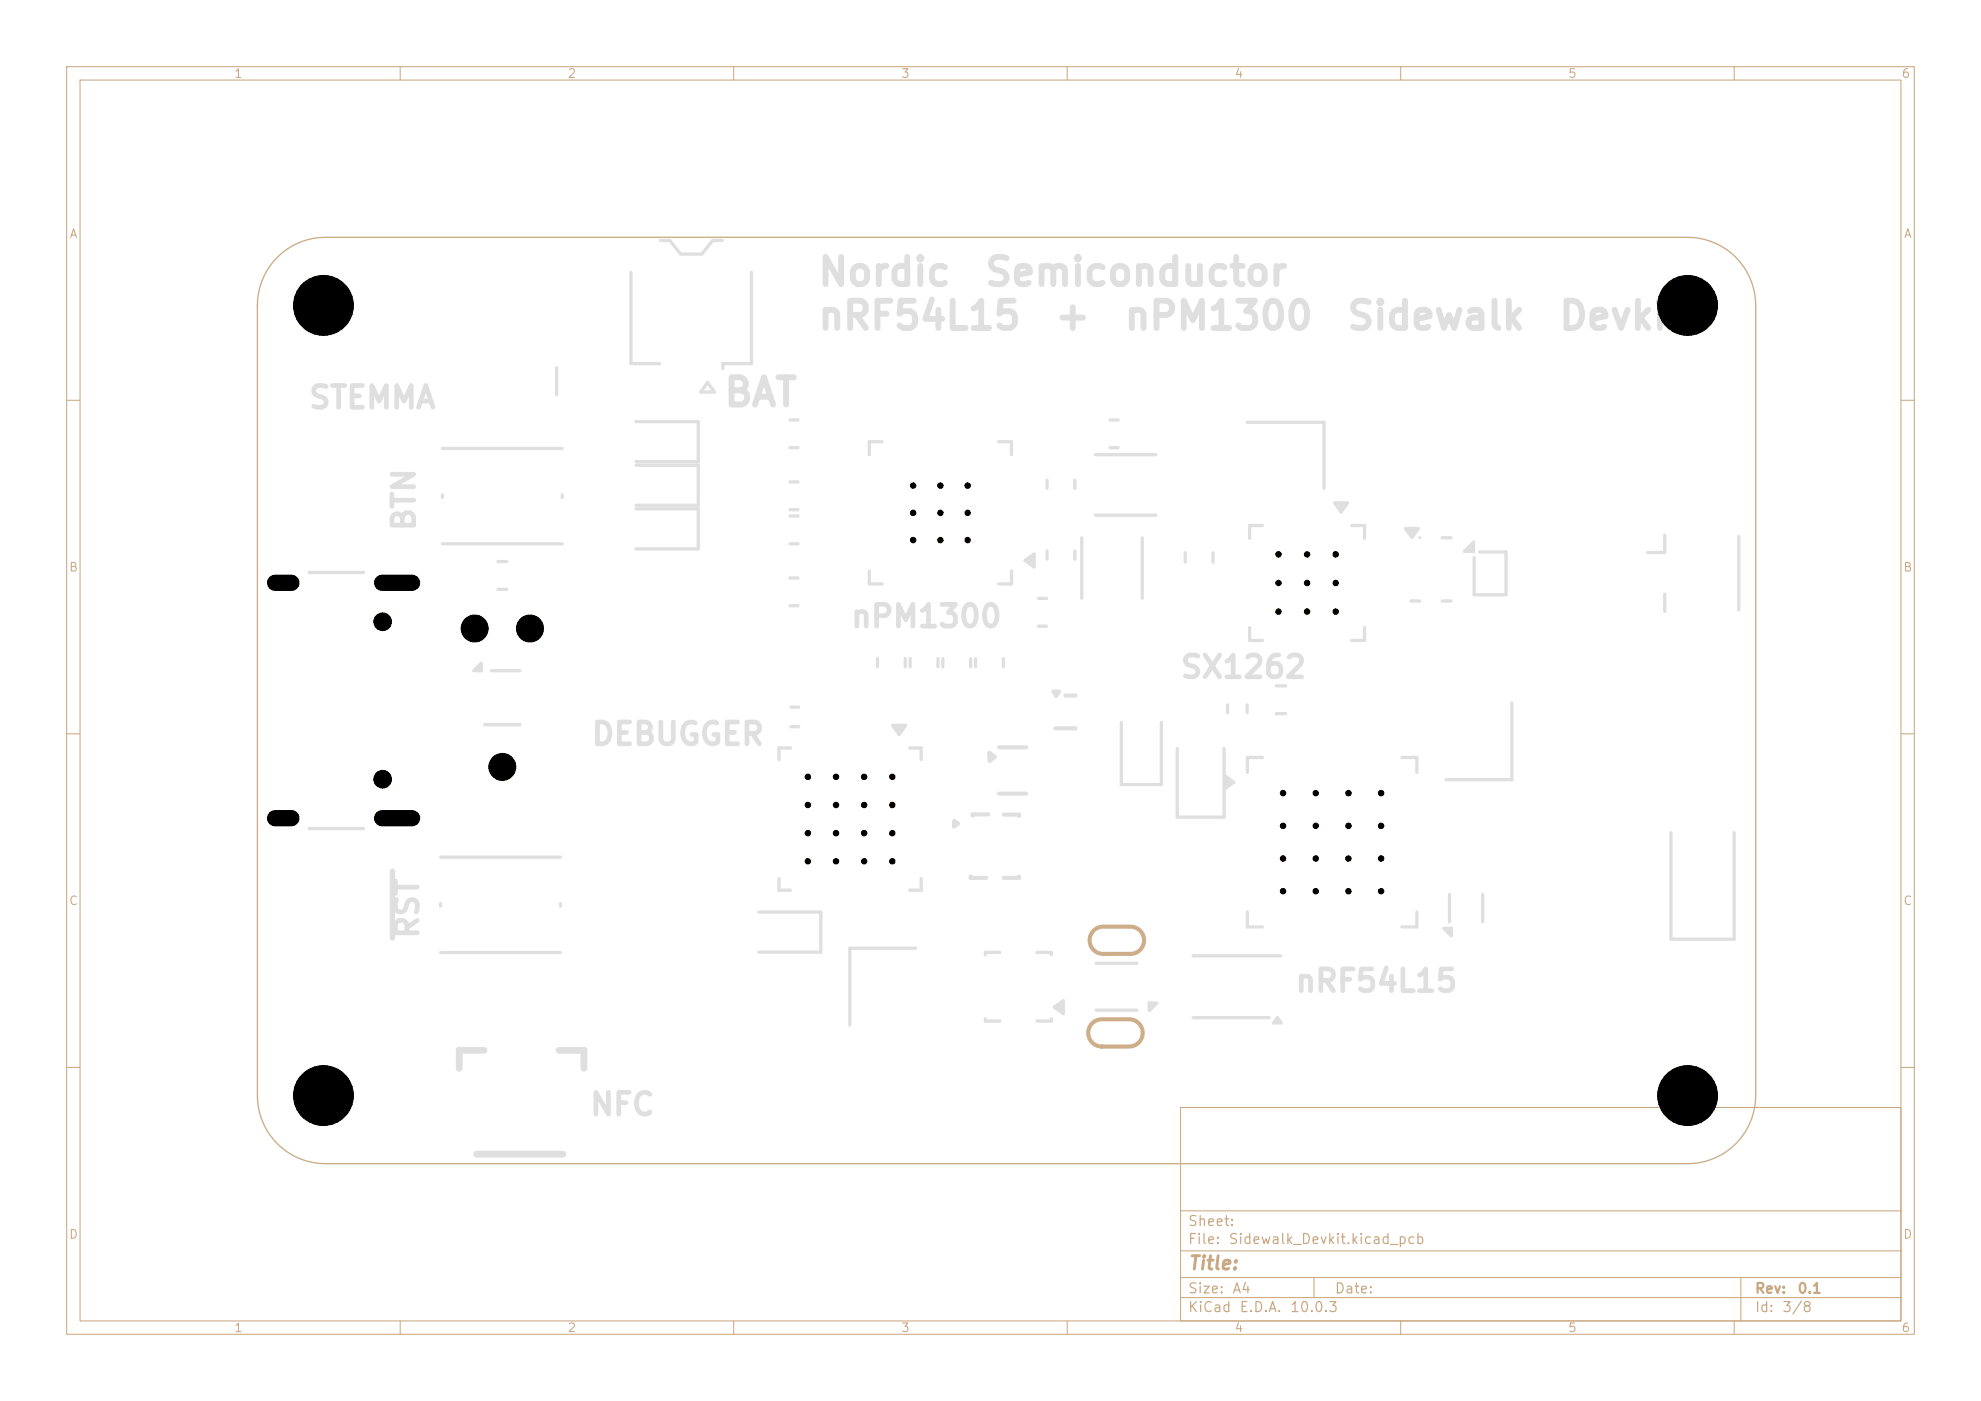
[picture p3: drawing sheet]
<svg xmlns="http://www.w3.org/2000/svg" width="297mm" height="210mm" viewBox="0 0 297 210" stroke-linecap="round" stroke-linejoin="round" font-family="sans-serif">
<defs><g id="words">
<text font-size="4.1" fill="#dfdfdf" x="233.5" y="50.4">Devkit</text>
<text font-size="2" fill="#c9a57c" x="178" y="190.8">Title:</text>
<g font-size="1.5" fill="#c9a57c">
<text x="178" y="184.2">Sheet:</text>
<text x="178" y="186.9">File:</text>
<text x="184.1" y="186.9">Sidewalk_Devkit.kicad_pcb</text>
<text x="178" y="197.1">KiCad</text>
<text x="178" y="194.3">Size:</text>
<text x="184.7" y="194.3">A4</text>
<text x="185.7" y="197.1">E.D.A.</text>
<text x="193.3" y="197.1">10.0.3</text>
<text x="200" y="194.3">Date:</text>
<text x="263" y="194.3">Rev:</text>
<text x="263" y="197.1">Id:</text>
<text x="267.1" y="197.1">3/8</text>
<text x="269.4" y="194.3">0.1</text>
</g>
<g font-size="1.3" fill="#c9a57c">
<text x="35" y="12">1</text>
<text x="85" y="12">2</text>
<text x="135" y="12">3</text>
<text x="185" y="12">4</text>
<text x="235" y="12">5</text>
<text x="285" y="12">6</text>
<text x="10.3" y="36">A</text>
<text x="285.4" y="36">A</text>
<text x="10.3" y="86">B</text>
<text x="285.3" y="86">B</text>
<text x="10.3" y="136">C</text>
<text x="285.3" y="136">C</text>
<text x="10.3" y="186">D</text>
<text x="285.3" y="186">D</text>
<text x="35" y="200">1</text>
<text x="85" y="200">2</text>
<text x="135" y="200">3</text>
<text x="185" y="200">4</text>
<text x="235" y="200">5</text>
<text x="285" y="200">6</text>
</g>
</g></defs>
<g fill="none" stroke="#c9a57c" stroke-width=".15">
<path d="M10 10h277v190h-277zM12 12h273v186h-273zM60 10v2M110 10v2M160 10v2M210 10v2M260 10v2M10 60h2M285 60h2M10 110h2M285 110h2M10 160h2"/>
<path d="M177 166h108v32h-108zM285 160h2M60 198v2M110 198v2M160 198v2M177 194.5h108M177 191.5h108M177 187.5h108M177 181.5h108M197 191.5v3M210 198v2M260 198v2"/>
<path d="M261 191.5v6.5"/>
</g>
<path d="M58.8 130.6v10" fill="none" stroke="#dfdfdf" stroke-width=".82"/>
<g fill="none" stroke="#dfdfdf" stroke-width=".49">
<path d="M95.4 76.3h9.3v6h-9.3M95.4 63.2h9.3v6h-9.3M118.4 72.2h1.3M118.4 76.4h1.3M136.5 98.7v1.3M140.6 98.7v1.3M249.6 80.2v2.6h-2.6M249.6 89v2.6M260.7 80.4v11M183.6 116.3l1.4 1-1.4 .9zM189.3 113.5h-2.3v2.3M210.2 113.5h2.2v2.3"/>
<path d="M187 136.7v2.2h2.3M212.4 136.7v2.2h-2.2"/>
</g>
<path d="M183.6 116.3l1.4 1-1.4 .9z" fill="#dfdfdf"/>
<path d="M66.3 74.2v.4M66.3 67.2h18M84.3 74.2v.4M66.3 81.5h18" fill="none" stroke="#dfdfdf" stroke-width=".49"/>
<path d="M157.9 103.7h.9l-.5 .6zM158.2 109.2h3.1M159.7 104.3h1.6" fill="none" stroke="#dfdfdf" stroke-width=".61"/>
<path d="M157.9 103.7h.9l-.5 .6z" fill="#dfdfdf"/>
<g fill="none" stroke="#dfdfdf" stroke-width=".49">
<path d="M99 36h1.4l1.6 2.1h3.2l1.7-2.1h1.4M94.6 40.8v13.7h4.3M106.1 57.3l1 1.5h-2zM112.7 40.8v13.7h-4.3v.8M95.4 69.7h9.3v6h-9.3M166.4 62.9h1.2M166.4 67.1h1.2M187 63.3h11.5v9.9M46.3 85.8h8.2M118.6 106h1.1M118.6 108.9h1.1M168.1 108.3v9.3h6v-9.3"/>
<path d="M46.3 124.2h8.2"/>
</g>
<path d="M148.3 112.8l.9 .7-.9 .6zM149.8 112h4.1M149.8 119h4.1" fill="none" stroke="#dfdfdf" stroke-width=".61"/>
<path d="M148.3 112.8l.9 .7-.9 .6z" fill="#dfdfdf"/>
<path d="M71 100.5l1.2-1.1v1.1zM72.7 108.6h5.3M73.7 100.5h4.3" fill="none" stroke="#dfdfdf" stroke-width=".49"/>
<path d="M71 100.5l1.2-1.1v1.1z" fill="#dfdfdf"/>
<path d="M226.7 105.4v11.5h-9.9M66.1 135.4v.4M66.1 128.5h17.9M84 135.4v.4M113.7 136.7h9.4v6h-9.4M216.5 139.1h1.1v1.2zM217.3 134.1v4.1M222.3 134.1v4.1M66.1 142.8h17.9M137.3 142.1h-9.9v11.6" fill="none" stroke="#dfdfdf" stroke-width=".49"/>
<path d="M72.6 157.4h-3.8v2.7M83.8 157.4h3.8v2.7M71.5 173h12.9" fill="none" stroke="#dfdfdf" stroke-width="1"/>
<path d="M216.5 139.1h1.1v1.2z" fill="#dfdfdf"/>
<path d="M147.7 152.7v.4h2.2M149.9 142.8h-2.2v.3M155.4 142.8h2.2v.3M157.6 152.7v.4h-2.2M158.1 151l1.3-1v2z" fill="none" stroke="#dfdfdf" stroke-width=".49"/>
<path d="M158.1 151l1.3-1v2z" fill="#dfdfdf"/>
<path d="M131.6 98.7v1.3M135.7 98.7v1.3M176.5 112.2v10.3h7v-10.3M184 105.7v1.1M187 105.7v1.1" fill="none" stroke="#dfdfdf" stroke-width=".49"/>
<path d="M143 123.1l.7 .4-.7 .4zM145.5 131.4v.2h2.4M148.1 122.1h-2.3v.2M150.5 122.1h2.3v.2M152.8 131.4v.2h-2.3" fill="none" stroke="#dfdfdf" stroke-width=".61"/>
<path d="M143 123.1l.7 .4-.7 .4z" fill="#dfdfdf"/>
<path d="M118.4 62.9h1.3M118.4 67.1h1.3M210.7 79.2h2l-1 1.4zM211.5 90.1h1.4M212.9 80.6h.1M216.2 80.6h1.3M216.2 90.1h1.3M250.5 124.8v16h9.5v-16" fill="none" stroke="#dfdfdf" stroke-width=".49"/>
<path d="M210.7 79.2h2l-1 1.4z" fill="#dfdfdf"/>
<g fill="none" stroke="#dfdfdf" stroke-width=".49">
<path d="M141.4 98.7v1.3M145.5 98.7v1.3M155.7 89.7h1.2M155.7 93.9h1.2M162.2 80.6v9.1M171.3 80.6v9.1M177.7 82.9v1.4M181.9 82.9v1.4M118.5 112.1h-1.7v1.8M133.8 108.7h2l-1 1.4zM136.4 112.1h1.7v1.8M116.8 131.7v1.7h1.7"/>
<path d="M138.1 131.7v1.7h-1.7"/>
</g>
<path d="M133.8 108.7h2l-1 1.4z" fill="#dfdfdf"/>
<path d="M132.3 66.2h-2v2M149.7 66.2h1.9v2M130.3 85.6v1.9h2M151.6 85.6v1.9h-1.9M153.7 84l1.3-1v2z" fill="none" stroke="#dfdfdf" stroke-width=".49"/>
<path d="M153.7 84l1.3-1v2z" fill="#dfdfdf"/>
<path d="M118.4 77.3h1.3M74.6 84.2h1.4M74.6 88.3h1.4M118.4 81.5h1.3M178.9 143.3h13.1M178.9 152.5h11.4M191.5 152.6l.6 .7h-1.2z" fill="none" stroke="#dfdfdf" stroke-width=".49"/>
<path d="M191.5 152.6l.6 .7h-1.2z" fill="#dfdfdf"/>
<path d="M164.3 144.4h6.2M164.3 151.4h6.2M172.3 150.4h1.1l-1.1 1.1z" fill="none" stroke="#dfdfdf" stroke-width=".49"/>
<path d="M172.3 150.4h1.1l-1.1 1.1z" fill="#dfdfdf"/>
<path d="M164.2 68.2h9.1M164.2 77.2h9.1M189.3 78.8h-2v1.9M200.1 75.4h2l-1 1.3zM202.6 78.8h2v1.9M157 82.6v1.2M161.1 82.6v1.2M187.3 94.1v1.9h2M204.6 94.1v1.9h-2" fill="none" stroke="#dfdfdf" stroke-width=".49"/>
<path d="M200.1 75.4h2l-1 1.3z" fill="#dfdfdf"/>
<path d="M118.4 86.6h1.3M118.4 90.8h1.3M221.8 82.7h4v6.5h-4.8v-5.6M191.3 102.8h1.5M191.3 107h1.5" fill="none" stroke="#dfdfdf" stroke-width=".49"/>
<path d="M221 81.2v1.5h-1.5z" fill="none" stroke="#dfdfdf" stroke-width=".41"/>
<path d="M221 81.2v1.5h-1.5z" fill="#dfdfdf"/>
<path d="M83.5 55.1v4.1M157 72v1.2M161.1 72v1.2M146.3 98.7v1.3M150.4 98.7v1.3" fill="none" stroke="#dfdfdf" stroke-width=".49"/>
<path d="M41.6 38.6a10.2 10.2 0 0 1 7.2-3h204.2a10.2 10.2 0 0 1 10.2 10.2v118.4a10.2 10.2 0 0 1-10.2 10.2h-204.2a10.2 10.2 0 0 1-10.2-10.2v-118.4a10.2 10.2 0 0 1 3-7.2z" fill="none" stroke="#ceae89" stroke-width=".2"/>
<path d="M164 139.5a2.04 2.04 0 0 1 1.4-.6h4.1a2.04 2.04 0 0 1 2 2 2.04 2.04 0 0 1-2 2.1h-4.1a2.04 2.04 0 0 1-1.9-1.3 2.04 2.04 0 0 1 .5-2.2zM163.8 153.4a2.04 2.04 0 0 1 1.4-.6h4.1a2.04 2.04 0 0 1 2 2 2.04 2.04 0 0 1-2 2.1h-4.1a2.04 2.04 0 0 1-1.9-1.3 2.04 2.04 0 0 1 .5-2.2z" fill="none" stroke="#ceae89" stroke-width=".61"/>
<g fill="#000" stroke="#000" stroke-width=".15">
<circle cx="48.5" cy="45.8" r="4.5"/>
<circle cx="253" cy="45.8" r="4.5"/>
<circle cx="136.9" cy="72.8" r=".41"/>
<circle cx="136.9" cy="76.9" r=".41"/>
<circle cx="141" cy="72.8" r=".41"/>
<circle cx="141" cy="76.9" r=".41"/>
<circle cx="145.1" cy="72.8" r=".41"/>
<circle cx="145.1" cy="76.9" r=".41"/>
<circle cx="57.4" cy="93.2" r="1.33"/>
<circle cx="71.2" cy="94.2" r="2.02"/>
<circle cx="79.5" cy="94.2" r="2.02"/>
<circle cx="136.9" cy="81" r=".41"/>
<circle cx="141" cy="81" r=".41"/>
<circle cx="145.1" cy="81" r=".41"/>
<circle cx="191.7" cy="87.4" r=".41"/>
<circle cx="191.7" cy="83.1" r=".41"/>
<circle cx="191.7" cy="91.7" r=".41"/>
<circle cx="196" cy="87.4" r=".41"/>
<circle cx="196" cy="83.1" r=".41"/>
<circle cx="196" cy="91.7" r=".41"/>
<circle cx="200.3" cy="87.4" r=".41"/>
<circle cx="200.3" cy="83.1" r=".41"/>
<circle cx="200.3" cy="91.7" r=".41"/>
<circle cx="57.4" cy="116.8" r="1.33"/>
<circle cx="75.3" cy="115" r="2.02"/>
<circle cx="121.1" cy="116.4" r=".41"/>
<circle cx="125.3" cy="116.4" r=".41"/>
<circle cx="129.6" cy="116.4" r=".41"/>
<circle cx="133.8" cy="116.4" r=".41"/>
<circle cx="192.4" cy="118.9" r=".41"/>
<circle cx="197.3" cy="118.9" r=".41"/>
<circle cx="202.2" cy="118.9" r=".41"/>
<circle cx="207.1" cy="118.9" r=".41"/>
<circle cx="121.1" cy="129.1" r=".41"/>
<circle cx="121.1" cy="120.7" r=".41"/>
<circle cx="121.1" cy="124.9" r=".41"/>
<circle cx="125.3" cy="129.1" r=".41"/>
<circle cx="125.3" cy="124.9" r=".41"/>
<circle cx="125.3" cy="120.7" r=".41"/>
<circle cx="129.6" cy="129.1" r=".41"/>
<circle cx="129.6" cy="124.9" r=".41"/>
<circle cx="129.6" cy="120.7" r=".41"/>
<circle cx="133.8" cy="129.1" r=".41"/>
<circle cx="133.8" cy="124.9" r=".41"/>
<circle cx="133.8" cy="120.7" r=".41"/>
<circle cx="192.4" cy="123.8" r=".41"/>
<circle cx="192.4" cy="128.7" r=".41"/>
<circle cx="192.4" cy="133.6" r=".41"/>
<circle cx="197.3" cy="123.8" r=".41"/>
<circle cx="197.3" cy="128.7" r=".41"/>
<circle cx="197.3" cy="133.6" r=".41"/>
<circle cx="202.2" cy="123.8" r=".41"/>
<circle cx="202.2" cy="128.7" r=".41"/>
<circle cx="202.2" cy="133.6" r=".41"/>
<circle cx="207.1" cy="123.8" r=".41"/>
<circle cx="207.1" cy="128.7" r=".41"/>
<circle cx="207.1" cy="133.6" r=".41"/>
<circle cx="48.5" cy="164.2" r="4.5"/>
<circle cx="253" cy="164.2" r="4.5"/>
</g>
<path d="M41.2 87.4h2.5M57.3 87.4h4.5M41.2 122.6h2.5M57.3 122.6h4.5" fill="none" stroke="#000" stroke-width="2.5"/>
<use href="#words"/>
</svg>
